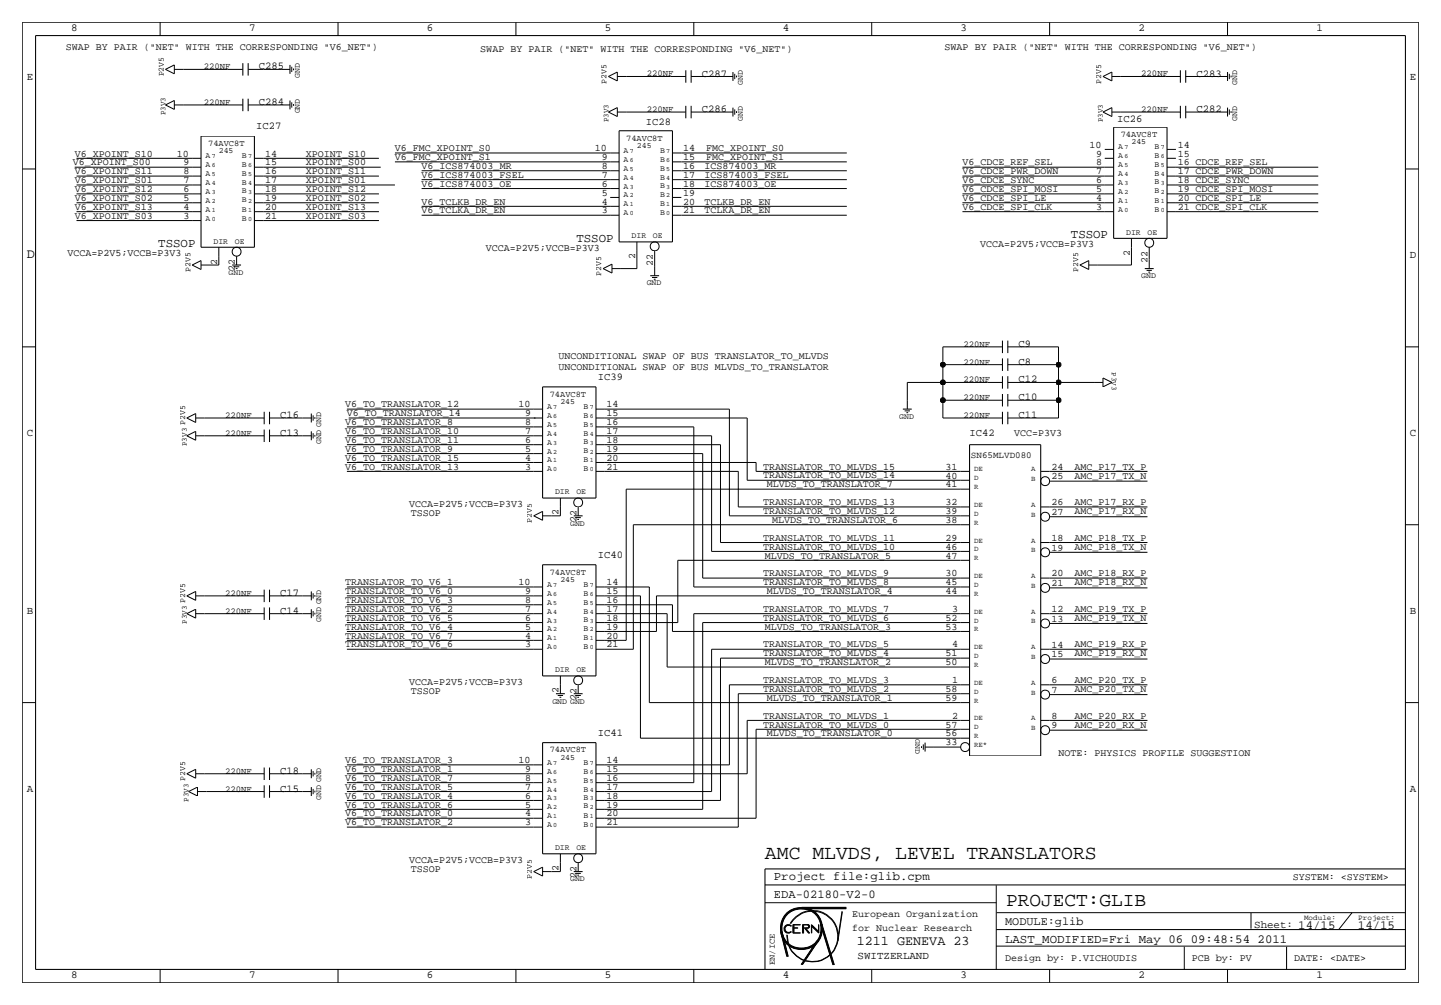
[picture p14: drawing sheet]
<svg xmlns="http://www.w3.org/2000/svg" width="411mm" height="287mm" viewBox="0 0 411 287" stroke-linecap="round" stroke-linejoin="round" font-family="sans-serif">
<defs><g id="words">
<g font-size="5.6">
<text x="218.4" y="245.4">AMC MLVDS, LEVEL TRANSLATORS</text>
<text x="287.3" y="258.8">PROJECT:GLIB</text>
</g>
<g font-size="3.8">
<text x="7.6" y="73.7">D</text>
<text x="244.7" y="270">1211 GENEVA 23</text>
</g>
<g font-size="3.5">
<text x="45.2" y="70.6">TSSOP</text>
<text x="164.6" y="69.1">TSSOP</text>
<text x="305.8" y="68.1">TSSOP</text>
<text x="221" y="251.5">Project file:glib.cpm</text>
<text x="221" y="256.5">EDA-02180-V2-0</text>
<text x="287" y="269.2">LAST_MODIFIED=Fri May 06 09:48:54 2011</text>
<text x="370.7" y="265.2">14/15</text>
<text x="387.8" y="265.2">14/15</text>
</g>
<text font-size="3.4" x="287" y="264.2">MODULE:glib</text>
<g font-size="3.1">
<text x="20.3" y="8.9">8</text>
<text x="71.1" y="8.9">7</text>
<text x="121.9" y="8.9">6</text>
<text x="172.7" y="8.9">5</text>
<text x="223.5" y="8.9">4</text>
<text x="274.3" y="8.9">3</text>
<text x="325.1" y="8.9">2</text>
<text x="375.9" y="8.9">1</text>
<text x="7.6" y="22.9">E</text>
<text x="402.6" y="22.9">E</text>
<text x="402.6" y="73.7">D</text>
<text x="7.6" y="124.5">C</text>
<text x="402.6" y="124.5">C</text>
<text x="7.6" y="175.3">B</text>
<text x="402.6" y="175.3">B</text>
<text x="7.6" y="226.1">A</text>
<text x="402.6" y="226.1">A</text>
<text x="358.1" y="264.9">Sheet:</text>
<text x="244.9" y="273.8">SWITZERLAND</text>
<text x="20.3" y="279.4">8</text>
<text x="71.1" y="279.4">7</text>
<text x="121.9" y="279.4">6</text>
<text x="172.7" y="279.4">5</text>
<text x="223.5" y="279.4">4</text>
<text x="274.3" y="279.4">3</text>
<text x="325.1" y="279.4">2</text>
<text x="375.9" y="279.4">1</text>
</g>
<g font-size="3">
<text x="73.9" y="19.8">C285</text>
<text x="200.4" y="21.8">C287</text>
<text x="341.6" y="21.8">C283</text>
<text x="73.9" y="30">C284</text>
<text x="184.4" y="35.8">IC28</text>
<text x="200.4" y="32">C286</text>
<text x="319" y="34.8">IC26</text>
<text x="341.6" y="32">C282</text>
<text x="73.2" y="36.8">IC27</text>
<text x="290.8" y="99.1">C9</text>
<text x="290.8" y="104.1">C8</text>
<text x="170.7" y="108.5">IC39</text>
<text x="290.8" y="109.2">C12</text>
<text x="80" y="119.4">C16</text>
<text x="290.8" y="119.4">C11</text>
<text x="290.8" y="114.3">C10</text>
<text x="80" y="124.5">C13</text>
<text x="276.9" y="124.5">IC42</text>
<text x="170.7" y="159.3">IC40</text>
<text x="80" y="170.2">C17</text>
<text x="80" y="175.3">C14</text>
<text x="170.7" y="210.1">IC41</text>
<text x="80" y="221">C18</text>
<text x="80" y="226.1">C15</text>
</g>
<g font-size="2.9">
<text x="18.8" y="14.2">SWAP BY PAIR (&quot;NET&quot; WITH THE CORRESPONDING &quot;V6_NET&quot;)</text>
<text x="137.2" y="14.7">SWAP BY PAIR (&quot;NET&quot; WITH THE CORRESPONDING &quot;V6_NET&quot;)</text>
<text x="269.7" y="14.2">SWAP BY PAIR (&quot;NET&quot; WITH THE CORRESPONDING &quot;V6_NET&quot;)</text>
<text x="20.8" y="47.2">V6_XPOINT_S00</text>
<text x="21.3" y="44.7">V6_XPOINT_S10</text>
<text x="50.5" y="44.7">10</text>
<text x="52.4" y="47.2">9</text>
<text x="75.7" y="44.7">14</text>
<text x="75.7" y="47.2">15</text>
<text x="87.4" y="44.7">XPOINT_S10</text>
<text x="87.4" y="47.2">XPOINT_S00</text>
<text x="112.8" y="43.2">V6_FMC_XPOINT_S0</text>
<text x="112.8" y="45.7">V6_FMC_XPOINT_S1</text>
<text x="169.9" y="43.2">10</text>
<text x="171.8" y="45.7">9</text>
<text x="195.1" y="43.2">14</text>
<text x="195.1" y="45.7">15</text>
<text x="201.7" y="45.7">FMC_XPOINT_S1</text>
<text x="201.7" y="43.2">FMC_XPOINT_S0</text>
<text x="274.8" y="47.2">V6_CDCE_REF_SEL</text>
<text x="311.1" y="42.2">10</text>
<text x="313" y="44.7">9</text>
<text x="313" y="47.2">8</text>
<text x="336.3" y="42.2">14</text>
<text x="336.3" y="44.7">15</text>
<text x="336.3" y="47.2">16 CDCE_REF_SEL</text>
<text x="21.3" y="52.3">V6_XPOINT_S01</text>
<text x="21.3" y="49.8">V6_XPOINT_S11</text>
<text x="52.4" y="49.8">8</text>
<text x="52.4" y="52.3">7</text>
<text x="75.7" y="49.8">16</text>
<text x="75.7" y="52.3">17</text>
<text x="87.4" y="52.3">XPOINT_S01</text>
<text x="87.4" y="49.8">XPOINT_S11</text>
<text x="120.4" y="50.8">V6_ICS874003_FSEL</text>
<text x="120.4" y="53.3">V6_ICS874003_OE</text>
<text x="120.4" y="48.3">V6_ICS874003_MR</text>
<text x="171.8" y="48.3">8</text>
<text x="171.8" y="50.8">7</text>
<text x="171.8" y="53.3">6</text>
<text x="195.1" y="48.3">16</text>
<text x="195.1" y="50.8">17</text>
<text x="195.1" y="53.3">18</text>
<text x="201.2" y="53.3">ICS874003_OE</text>
<text x="201.2" y="50.8">ICS874003_FSEL</text>
<text x="201.2" y="48.3">ICS874003_MR</text>
<text x="274.8" y="49.8">V6_CDCE_PWR_DOWN</text>
<text x="274.8" y="52.3">V6_CDCE_SYNC</text>
<text x="313" y="49.8">7</text>
<text x="313" y="52.3">6</text>
<text x="336.3" y="49.8">17 CDCE_PWR_DOWN</text>
<text x="336.3" y="52.3">18 CDCE_SYNC</text>
<text x="21.3" y="59.9">V6_XPOINT_S13</text>
<text x="21.3" y="57.4">V6_XPOINT_S02</text>
<text x="21.3" y="54.9">V6_XPOINT_S12</text>
<text x="52.4" y="54.9">6</text>
<text x="52.4" y="57.4">5</text>
<text x="52.4" y="59.9">4</text>
<text x="75.7" y="54.9">18</text>
<text x="75.7" y="57.4">19</text>
<text x="75.7" y="59.9">20</text>
<text x="87.4" y="59.9">XPOINT_S13</text>
<text x="87.4" y="57.4">XPOINT_S02</text>
<text x="87.4" y="54.9">XPOINT_S12</text>
<text x="120.4" y="58.4">V6_TCLKB_DR_EN</text>
<text x="171.8" y="55.9">5</text>
<text x="171.8" y="58.4">4</text>
<text x="195.1" y="55.9">19</text>
<text x="195.1" y="58.4">20</text>
<text x="201.2" y="58.4">TCLKB_DR_EN</text>
<text x="274.8" y="54.9">V6_CDCE_SPI_MOSI</text>
<text x="274.8" y="57.4">V6_CDCE_SPI_LE</text>
<text x="274.8" y="59.9">V6_CDCE_SPI_CLK</text>
<text x="313" y="54.9">5</text>
<text x="313" y="57.4">4</text>
<text x="313" y="59.9">3</text>
<text x="336.3" y="54.9">19 CDCE_SPI_MOSI</text>
<text x="336.3" y="57.4">20 CDCE_SPI_LE</text>
<text x="336.3" y="59.9">21 CDCE_SPI_CLK</text>
<text x="21.3" y="62.5">V6_XPOINT_S03</text>
<text x="52.4" y="62.5">3</text>
<text x="75.7" y="62.5">21</text>
<text x="87.4" y="62.5">XPOINT_S03</text>
<text x="120.4" y="61">V6_TCLKA_DR_EN</text>
<text x="171.8" y="61">3</text>
<text x="195.1" y="61">21</text>
<text x="201.2" y="61">TCLKA_DR_EN</text>
<text x="138.7" y="71.6">VCCA=P2V5;VCCB=P3V3</text>
<text x="279.9" y="70.6">VCCA=P2V5;VCCB=P3V3</text>
<text x="19.3" y="73.2">VCCA=P2V5;VCCB=P3V3</text>
<text x="62" y="75.6" transform="rotate(-90 62 75.6)">2</text>
<text x="67.1" y="77.5" transform="rotate(-90 67.1 77.5)">22</text>
<text x="181.4" y="74.1" transform="rotate(-90 181.4 74.1)">2</text>
<text x="186.4" y="76" transform="rotate(-90 186.4 76)">22</text>
<text x="322.6" y="73" transform="rotate(-90 322.6 73)">2</text>
<text x="327.7" y="75" transform="rotate(-90 327.7 75)">22</text>
<text x="159.5" y="102.6">UNCONDITIONAL SWAP OF BUS TRANSLATOR_TO_MLVDS</text>
<text x="159.5" y="105.7">UNCONDITIONAL SWAP OF BUS MLVDS_TO_TRANSLATOR</text>
<text x="98.6" y="116.3">V6_TO_TRANSLATOR_12</text>
<text x="99.1" y="118.9">V6_TO_TRANSLATOR_14</text>
<text x="148" y="116.3">10</text>
<text x="150" y="118.9">9</text>
<text x="173.2" y="116.3">14</text>
<text x="173.2" y="118.9">15</text>
<text x="98.6" y="121.4">V6_TO_TRANSLATOR_8</text>
<text x="98.6" y="124">V6_TO_TRANSLATOR_10</text>
<text x="150" y="121.4">8</text>
<text x="150" y="124">7</text>
<text x="173.2" y="121.4">16</text>
<text x="173.2" y="124">17</text>
<text x="289.6" y="124.5">VCC=P3V3</text>
<text x="98.6" y="126.5">V6_TO_TRANSLATOR_11</text>
<text x="98.6" y="129">V6_TO_TRANSLATOR_9</text>
<text x="98.6" y="131.6">V6_TO_TRANSLATOR_15</text>
<text x="150" y="126.5">6</text>
<text x="150" y="129">5</text>
<text x="150" y="131.6">4</text>
<text x="173.2" y="126.5">18</text>
<text x="173.2" y="129">19</text>
<text x="173.2" y="131.6">20</text>
<text x="98.6" y="134.1">V6_TO_TRANSLATOR_13</text>
<text x="150" y="134.1">3</text>
<text x="173.2" y="134.1">21</text>
<text x="217.9" y="136.7">TRANSLATOR_TO_MLVDS_14</text>
<text x="217.9" y="134.1">TRANSLATOR_TO_MLVDS_15</text>
<text x="270" y="134.1">31</text>
<text x="270" y="136.7">40</text>
<text x="300.2" y="136.9">25</text>
<text x="300.2" y="134.1">24</text>
<text x="306.8" y="134.1">AMC_P17_TX_P</text>
<text x="306.8" y="136.7">AMC_P17_TX_N</text>
<text x="218.9" y="139.2">MLVDS_TO_TRANSLATOR_7</text>
<text x="270" y="139.2">41</text>
<text x="116.8" y="144.8">VCCA=P2V5;VCCB=P3V3</text>
<text x="117.3" y="147.3">TSSOP</text>
<text x="159.5" y="147.2" transform="rotate(-90 159.5 147.2)">2</text>
<text x="164.6" y="149.1" transform="rotate(-90 164.6 149.1)">22</text>
<text x="217.9" y="146.8">TRANSLATOR_TO_MLVDS_12</text>
<text x="217.9" y="144.3">TRANSLATOR_TO_MLVDS_13</text>
<text x="220.5" y="149.4">MLVDS_TO_TRANSLATOR_6</text>
<text x="270" y="149.4">38</text>
<text x="270" y="144.3">32</text>
<text x="270" y="146.8">39</text>
<text x="300.2" y="147.1">27</text>
<text x="300.2" y="144.3">26</text>
<text x="306.8" y="144.3">AMC_P17_RX_P</text>
<text x="306.8" y="146.8">AMC_P17_RX_N</text>
<text x="217.9" y="154.4">TRANSLATOR_TO_MLVDS_11</text>
<text x="270" y="154.4">29</text>
<text x="300.2" y="154.4">18</text>
<text x="306.8" y="154.4">AMC_P18_TX_P</text>
<text x="217.9" y="157">TRANSLATOR_TO_MLVDS_10</text>
<text x="218.4" y="159.5">MLVDS_TO_TRANSLATOR_5</text>
<text x="270" y="159.5">47</text>
<text x="270" y="157">46</text>
<text x="300.2" y="157.2">19</text>
<text x="306.8" y="157">AMC_P18_TX_N</text>
<text x="98.6" y="167.1">TRANSLATOR_TO_V6_1</text>
<text x="148" y="167.1">10</text>
<text x="173.2" y="167.1">14</text>
<text x="217.9" y="167.1">TRANSLATOR_TO_MLVDS_8</text>
<text x="217.9" y="164.6">TRANSLATOR_TO_MLVDS_9</text>
<text x="270" y="164.6">30</text>
<text x="270" y="167.1">45</text>
<text x="300.2" y="167.4">21</text>
<text x="300.2" y="164.6">20</text>
<text x="306.8" y="164.6">AMC_P18_RX_P</text>
<text x="306.8" y="167.1">AMC_P18_RX_N</text>
<text x="98.6" y="169.7">TRANSLATOR_TO_V6_0</text>
<text x="98.6" y="172.2">TRANSLATOR_TO_V6_3</text>
<text x="150" y="169.7">9</text>
<text x="150" y="172.2">8</text>
<text x="173.2" y="169.7">15</text>
<text x="173.2" y="172.2">16</text>
<text x="218.9" y="169.7">MLVDS_TO_TRANSLATOR_4</text>
<text x="270" y="169.7">44</text>
<text x="98.6" y="179.8">TRANSLATOR_TO_V6_4</text>
<text x="98.6" y="174.8">TRANSLATOR_TO_V6_2</text>
<text x="98.6" y="177.3">TRANSLATOR_TO_V6_5</text>
<text x="150" y="174.8">7</text>
<text x="150" y="177.3">6</text>
<text x="150" y="179.8">5</text>
<text x="173.2" y="174.8">17</text>
<text x="173.2" y="177.3">18</text>
<text x="173.2" y="179.8">19</text>
<text x="217.9" y="177.3">TRANSLATOR_TO_MLVDS_6</text>
<text x="217.9" y="174.8">TRANSLATOR_TO_MLVDS_7</text>
<text x="218.4" y="179.8">MLVDS_TO_TRANSLATOR_3</text>
<text x="270" y="179.8">53</text>
<text x="270" y="177.3">52</text>
<text x="271.9" y="174.8">3</text>
<text x="300.2" y="177.6">13</text>
<text x="300.2" y="174.8">12</text>
<text x="306.8" y="174.8">AMC_P19_TX_P</text>
<text x="306.8" y="177.3">AMC_P19_TX_N</text>
<text x="98.6" y="182.4">TRANSLATOR_TO_V6_7</text>
<text x="98.6" y="184.9">TRANSLATOR_TO_V6_6</text>
<text x="150" y="182.4">4</text>
<text x="150" y="184.9">3</text>
<text x="173.2" y="182.4">20</text>
<text x="173.2" y="184.9">21</text>
<text x="217.9" y="184.9">TRANSLATOR_TO_MLVDS_5</text>
<text x="271.9" y="184.9">4</text>
<text x="300.2" y="184.9">14</text>
<text x="306.8" y="184.9">AMC_P19_RX_P</text>
<text x="217.9" y="187.5">TRANSLATOR_TO_MLVDS_4</text>
<text x="218.4" y="190">MLVDS_TO_TRANSLATOR_2</text>
<text x="270" y="190">50</text>
<text x="270" y="187.5">51</text>
<text x="300.2" y="187.7">15</text>
<text x="306.8" y="187.5">AMC_P19_RX_N</text>
<text x="116.8" y="195.6">VCCA=P2V5;VCCB=P3V3</text>
<text x="217.9" y="197.6">TRANSLATOR_TO_MLVDS_2</text>
<text x="217.9" y="195.1">TRANSLATOR_TO_MLVDS_3</text>
<text x="270" y="197.6">58</text>
<text x="271.9" y="195.1">1</text>
<text x="300.2" y="197.9">7</text>
<text x="300.2" y="195.1">6</text>
<text x="306.8" y="195.1">AMC_P20_TX_P</text>
<text x="306.8" y="197.6">AMC_P20_TX_N</text>
<text x="117.3" y="198.1">TSSOP</text>
<text x="159.5" y="198" transform="rotate(-90 159.5 198)">2</text>
<text x="164.6" y="199.9" transform="rotate(-90 164.6 199.9)">22</text>
<text x="218.9" y="200.2">MLVDS_TO_TRANSLATOR_1</text>
<text x="270" y="200.2">59</text>
<text x="217.9" y="207.8">TRANSLATOR_TO_MLVDS_0</text>
<text x="217.9" y="205.2">TRANSLATOR_TO_MLVDS_1</text>
<text x="270" y="207.8">57</text>
<text x="271.9" y="205.2">2</text>
<text x="300.2" y="208">9</text>
<text x="300.2" y="205.2">8</text>
<text x="306.8" y="205.2">AMC_P20_RX_P</text>
<text x="306.8" y="207.8">AMC_P20_RX_N</text>
<text x="218.9" y="210.3">MLVDS_TO_TRANSLATOR_0</text>
<text x="270" y="212.9">33</text>
<text x="270" y="210.3">56</text>
<text x="302.3" y="215.9">NOTE: PHYSICS PROFILE SUGGESTION</text>
<text x="98.6" y="217.9">V6_TO_TRANSLATOR_3</text>
<text x="98.6" y="220.5">V6_TO_TRANSLATOR_1</text>
<text x="148" y="217.9">10</text>
<text x="150" y="220.5">9</text>
<text x="173.2" y="217.9">14</text>
<text x="173.2" y="220.5">15</text>
<text x="98.6" y="223">V6_TO_TRANSLATOR_7</text>
<text x="98.6" y="225.6">V6_TO_TRANSLATOR_5</text>
<text x="150" y="223">8</text>
<text x="150" y="225.6">7</text>
<text x="173.2" y="223">16</text>
<text x="173.2" y="225.6">17</text>
<text x="98.6" y="233.2">V6_TO_TRANSLATOR_0</text>
<text x="98.6" y="228.1">V6_TO_TRANSLATOR_4</text>
<text x="98.6" y="230.6">V6_TO_TRANSLATOR_6</text>
<text x="150" y="228.1">6</text>
<text x="150" y="230.6">5</text>
<text x="150" y="233.2">4</text>
<text x="173.2" y="228.1">18</text>
<text x="173.2" y="230.6">19</text>
<text x="173.2" y="233.2">20</text>
<text x="98.6" y="235.7">V6_TO_TRANSLATOR_2</text>
<text x="150" y="235.7">3</text>
<text x="173.2" y="235.7">21</text>
<text x="116.8" y="246.4">VCCA=P2V5;VCCB=P3V3</text>
<text x="117.3" y="248.9">TSSOP</text>
<text x="159.5" y="248.8" transform="rotate(-90 159.5 248.8)">2</text>
<text x="164.6" y="250.7" transform="rotate(-90 164.6 250.7)">22</text>
<text x="369.2" y="251.5">SYSTEM: &lt;SYSTEM&gt;</text>
<text x="243.3" y="261.9">European Organization</text>
<text x="243.3" y="265.9">for Nuclear Research</text>
<text x="287" y="274.3">Design by: P.VICHOUDIS</text>
<text x="340.4" y="274.3">PCB by: PV</text>
<text x="369.6" y="274.3">DATE: &lt;DATE&gt;</text>
</g>
<g font-size="2.6">
<text x="58.2" y="19.8">220NF</text>
<text x="184.7" y="21.8">220NF</text>
<text x="325.9" y="21.8">220NF</text>
<text x="58.2" y="30">220NF</text>
<text x="184.7" y="32">220NF</text>
<text x="325.9" y="32">220NF</text>
<text x="275.1" y="99.1">220NF</text>
<text x="275.1" y="104.1">220NF</text>
<text x="275.1" y="109.2">220NF</text>
<text x="64.3" y="119.4">220NF</text>
<text x="275.1" y="114.3">220NF</text>
<text x="275.1" y="119.4">220NF</text>
<text x="64.3" y="124.5">220NF</text>
<text x="277.3" y="130.8">SN65MLVD080</text>
<text x="64.3" y="170.2">220NF</text>
<text x="64.3" y="175.3">220NF</text>
<text x="64.3" y="221">220NF</text>
<text x="64.3" y="226.1">220NF</text>
</g>
<g font-size="2.5">
<text x="59.4" y="41.7">74AVC8T</text>
<text x="178.8" y="40.1">74AVC8T</text>
<text x="320" y="39.1">74AVC8T</text>
<text x="157" y="113.3">74AVC8T</text>
<text x="157" y="164.1">74AVC8T</text>
<text x="157" y="214.9">74AVC8T</text>
<text x="221.2" y="275.6" transform="rotate(-90 221.2 275.6)">EN/ICE</text>
</g>
<g font-size="2.3">
<text x="46.7" y="21.8" transform="rotate(-90 46.7 21.8)">P2V5</text>
<text x="85.6" y="22.3" transform="rotate(-90 85.6 22.3)">GND</text>
<text x="173.2" y="23.9" transform="rotate(-90 173.2 23.9)">P2V5</text>
<text x="314.5" y="23.9" transform="rotate(-90 314.5 23.9)">P2V5</text>
<text x="212.1" y="24.3" transform="rotate(-90 212.1 24.3)">GND</text>
<text x="353.3" y="24.3" transform="rotate(-90 353.3 24.3)">GND</text>
<text x="85.6" y="32.4" transform="rotate(-90 85.6 32.4)">GND</text>
<text x="212.1" y="34.4" transform="rotate(-90 212.1 34.4)">GND</text>
<text x="353.3" y="34.4" transform="rotate(-90 353.3 34.4)">GND</text>
<text x="323.1" y="41.1">245</text>
<text x="58.7" y="45.2">A</text>
<text x="58.7" y="47.7">A</text>
<text x="62.5" y="43.7">245</text>
<text x="69.1" y="45.2">B</text>
<text x="69.1" y="47.8">B</text>
<text x="178.1" y="43.7">A</text>
<text x="178.1" y="46.2">A</text>
<text x="181.9" y="42.2">245</text>
<text x="188.5" y="43.7">B</text>
<text x="188.5" y="46.2">B</text>
<text x="319.3" y="42.7">A</text>
<text x="319.3" y="47.7">A</text>
<text x="319.3" y="45.2">A</text>
<text x="329.7" y="42.7">B</text>
<text x="329.7" y="47.7">B</text>
<text x="329.7" y="45.2">B</text>
<text x="58.7" y="52.8">A</text>
<text x="58.7" y="50.3">A</text>
<text x="69.1" y="52.8">B</text>
<text x="69.1" y="50.3">B</text>
<text x="178.1" y="53.8">A</text>
<text x="178.1" y="51.3">A</text>
<text x="178.1" y="48.8">A</text>
<text x="188.5" y="53.6">B</text>
<text x="188.5" y="51.3">B</text>
<text x="188.5" y="48.8">B</text>
<text x="319.3" y="52.8">A</text>
<text x="319.3" y="50.3">A</text>
<text x="329.7" y="52.6">B</text>
<text x="329.7" y="50.3">B</text>
<text x="58.7" y="57.9">A</text>
<text x="58.7" y="55.4">A</text>
<text x="69.1" y="57.7">B</text>
<text x="69.1" y="55.1">B</text>
<text x="178.1" y="58.9">A</text>
<text x="178.1" y="56.4">A</text>
<text x="188.5" y="58.9">B</text>
<text x="188.5" y="56.1">B</text>
<text x="319.3" y="57.9">A</text>
<text x="319.3" y="55.4">A</text>
<text x="329.7" y="57.9">B</text>
<text x="329.7" y="55.1">B</text>
<text x="58.7" y="63">A</text>
<text x="58.7" y="60.4">A</text>
<text x="69.1" y="63">B</text>
<text x="69.1" y="60.5">B</text>
<text x="178.1" y="61.5">A</text>
<text x="188.5" y="61.5">B</text>
<text x="319.3" y="60.4">A</text>
<text x="329.7" y="60.5">B</text>
<text x="61" y="69.6">DIR</text>
<text x="67.1" y="69.6">OE</text>
<text x="180.3" y="68.1">DIR</text>
<text x="186.4" y="68.1">OE</text>
<text x="321.6" y="67.1">DIR</text>
<text x="327.7" y="67.1">OE</text>
<text x="54.4" y="77.7" transform="rotate(-90 54.4 77.7)">P2V5</text>
<text x="307.8" y="77.7" transform="rotate(-90 307.8 77.7)">P2V5</text>
<text x="65.3" y="78.5">GND</text>
<text x="171.7" y="78.7" transform="rotate(-90 171.7 78.7)">P2V5</text>
<text x="184.7" y="81.5">GND</text>
<text x="325.9" y="79.5">GND</text>
<text x="156.2" y="116.8">A</text>
<text x="156.2" y="119.4">A</text>
<text x="160" y="115.3">245</text>
<text x="166.6" y="116.8">B</text>
<text x="166.6" y="119.4">B</text>
<text x="256.8" y="119.6">GND</text>
<text x="156.2" y="124.5">A</text>
<text x="156.2" y="121.9">A</text>
<text x="166.6" y="124.5">B</text>
<text x="166.6" y="121.9">B</text>
<text x="91.7" y="126.9" transform="rotate(-90 91.7 126.9)">GND GND</text>
<text x="156.2" y="129.5">A</text>
<text x="156.2" y="127">A</text>
<text x="166.6" y="129.3">B</text>
<text x="166.6" y="126.7">B</text>
<text x="156.2" y="134.6">A</text>
<text x="156.2" y="132.1">A</text>
<text x="166.6" y="134.6">B</text>
<text x="166.6" y="132.1">B</text>
<text x="158.5" y="141.2">DIR</text>
<text x="164.6" y="141.2">OE</text>
<text x="151.9" y="149.4" transform="rotate(-90 151.9 149.4)">P2V5</text>
<text x="162.8" y="150.1">GND</text>
<text x="156.2" y="167.6">A</text>
<text x="160" y="166.1">245</text>
<text x="166.6" y="167.6">B</text>
<text x="156.2" y="172.7">A</text>
<text x="156.2" y="170.2">A</text>
<text x="166.6" y="172.7">B</text>
<text x="166.6" y="170.2">B</text>
<text x="91.7" y="177.7" transform="rotate(-90 91.7 177.7)">GND GND</text>
<text x="156.2" y="177.8">A</text>
<text x="156.2" y="175.3">A</text>
<text x="166.6" y="177.5">B</text>
<text x="166.6" y="175.3">B</text>
<text x="156.2" y="185.4">A</text>
<text x="156.2" y="182.9">A</text>
<text x="156.2" y="180.3">A</text>
<text x="166.6" y="185.4">B</text>
<text x="166.6" y="182.9">B</text>
<text x="166.6" y="180.1">B</text>
<text x="158.5" y="192">DIR</text>
<text x="164.6" y="192">OE</text>
<text x="157.7" y="200.9">GND GND</text>
<text x="261.4" y="211.1" transform="rotate(90 261.4 211.1)">GND</text>
<text x="156.2" y="218.4">A</text>
<text x="156.2" y="221">A</text>
<text x="160" y="216.9">245</text>
<text x="166.6" y="218.4">B</text>
<text x="166.6" y="221">B</text>
<text x="52.8" y="223" transform="rotate(-90 52.8 223)">P2V5</text>
<text x="156.2" y="226.1">A</text>
<text x="156.2" y="223.5">A</text>
<text x="166.6" y="226.1">B</text>
<text x="166.6" y="223.5">B</text>
<text x="91.7" y="228.5" transform="rotate(-90 91.7 228.5)">GND GND</text>
<text x="156.2" y="233.7">A</text>
<text x="156.2" y="231.1">A</text>
<text x="156.2" y="228.6">A</text>
<text x="166.6" y="233.7">B</text>
<text x="166.6" y="230.9">B</text>
<text x="166.6" y="228.3">B</text>
<text x="156.2" y="236.2">A</text>
<text x="166.6" y="236.2">B</text>
<text x="158.5" y="242.8">DIR</text>
<text x="164.6" y="242.8">OE</text>
<text x="151.9" y="251" transform="rotate(-90 151.9 251)">P2V5</text>
<text x="162.8" y="251.7">GND</text>
</g>
<g font-size="2.2">
<text x="47.2" y="32.9" transform="rotate(-90 47.2 32.9)">P3V3</text>
<text x="173.7" y="35" transform="rotate(-90 173.7 35)">P3V3</text>
<text x="315" y="35" transform="rotate(-90 315 35)">P3V3</text>
<text x="317.5" y="106.3" transform="rotate(90 317.5 106.3)">P3V3</text>
<text x="53.3" y="127.4" transform="rotate(-90 53.3 127.4)">P3V3 P2V5</text>
<text x="53.3" y="178.2" transform="rotate(-90 53.3 178.2)">P3V3 P2V5</text>
<text x="53.8" y="229" transform="rotate(-90 53.8 229)">P3V3</text>
<text x="372.4" y="262.6">Module:</text>
<text x="387.9" y="262.6">Project:</text>
</g>
<g font-size="2.1">
<text x="278.1" y="137.2">D</text>
<text x="278.1" y="134.6">DE</text>
<text x="294.5" y="137.4">B</text>
<text x="294.5" y="134.6">A</text>
<text x="278.1" y="139.7">R</text>
<text x="278.1" y="144.8">DE</text>
<text x="278.1" y="149.9">R</text>
<text x="278.1" y="147.3">D</text>
<text x="294.5" y="147.6">B</text>
<text x="294.5" y="144.8">A</text>
<text x="278.1" y="154.9">DE</text>
<text x="294.5" y="154.9">A</text>
<text x="278.1" y="157.5">D</text>
<text x="278.1" y="160">R</text>
<text x="294.5" y="157.7">B</text>
<text x="278.1" y="165.1">DE</text>
<text x="278.1" y="167.6">D</text>
<text x="294.5" y="167.9">B</text>
<text x="294.5" y="165.1">A</text>
<text x="278.1" y="170.2">R</text>
<text x="278.1" y="175.3">DE</text>
<text x="278.1" y="177.8">D</text>
<text x="294.5" y="178.1">B</text>
<text x="294.5" y="175.3">A</text>
<text x="278.1" y="180.3">R</text>
<text x="278.1" y="185.4">DE</text>
<text x="294.5" y="185.4">A</text>
<text x="278.1" y="188">D</text>
<text x="278.1" y="190.5">R</text>
<text x="294.5" y="188.2">B</text>
<text x="278.1" y="195.6">DE</text>
<text x="294.5" y="195.6">A</text>
<text x="278.1" y="200.7">R</text>
<text x="278.1" y="198.1">D</text>
<text x="294.5" y="198.4">B</text>
<text x="278.1" y="208.3">D</text>
<text x="278.1" y="205.7">DE</text>
<text x="294.5" y="208.5">B</text>
<text x="294.5" y="205.7">A</text>
<text x="278.1" y="210.8">R</text>
<text x="278.1" y="213.4">RE*</text>
</g>
<g font-size="1.9">
<text x="60.5" y="47.8">6</text>
<text x="60.5" y="45.2">7</text>
<text x="70.9" y="47.8">6</text>
<text x="70.9" y="45.2">7</text>
<text x="179.8" y="46.2">6</text>
<text x="179.8" y="43.7">7</text>
<text x="190.2" y="46.2">6</text>
<text x="190.2" y="43.7">7</text>
<text x="321.1" y="45.2">6</text>
<text x="321.1" y="47.8">5</text>
<text x="321.1" y="42.7">7</text>
<text x="331.5" y="45.2">6</text>
<text x="331.5" y="47.7">5</text>
<text x="331.5" y="42.7">7</text>
<text x="60.5" y="50.3">5</text>
<text x="60.5" y="52.8">4</text>
<text x="70.9" y="50.3">5</text>
<text x="70.9" y="52.8">4</text>
<text x="179.8" y="48.8">5</text>
<text x="179.8" y="51.3">4</text>
<text x="179.8" y="53.8">3</text>
<text x="190.2" y="48.8">5</text>
<text x="190.2" y="51.3">4</text>
<text x="190.2" y="53.8">3</text>
<text x="321.1" y="50.3">4</text>
<text x="321.1" y="52.8">3</text>
<text x="331.5" y="50.3">4</text>
<text x="331.5" y="52.8">3</text>
<text x="60.5" y="55.4">3</text>
<text x="60.5" y="57.9">2</text>
<text x="70.9" y="55.4">3</text>
<text x="70.9" y="57.9">2</text>
<text x="179.8" y="56.4">2</text>
<text x="179.8" y="58.9">1</text>
<text x="190.2" y="56.4">2</text>
<text x="190.2" y="58.9">1</text>
<text x="321.1" y="55.4">2</text>
<text x="321.1" y="57.9">1</text>
<text x="331.5" y="55.4">2</text>
<text x="331.5" y="57.9">1</text>
<text x="60.5" y="60.4">1</text>
<text x="60.5" y="63">0</text>
<text x="70.9" y="60.4">1</text>
<text x="70.9" y="63">0</text>
<text x="179.8" y="61.5">0</text>
<text x="190.2" y="61.5">0</text>
<text x="321.1" y="60.4">0</text>
<text x="331.5" y="60.4">0</text>
<text x="158" y="119.4">6</text>
<text x="158" y="116.8">7</text>
<text x="168.4" y="119.4">6</text>
<text x="168.4" y="116.8">7</text>
<text x="158" y="121.9">5</text>
<text x="158" y="124.5">4</text>
<text x="168.4" y="121.9">5</text>
<text x="168.4" y="124.5">4</text>
<text x="158" y="127">3</text>
<text x="158" y="129.5">2</text>
<text x="168.4" y="127">3</text>
<text x="168.4" y="129.5">2</text>
<text x="158" y="132.1">1</text>
<text x="158" y="134.6">0</text>
<text x="168.4" y="132.1">1</text>
<text x="168.4" y="134.6">0</text>
<text x="158" y="167.6">7</text>
<text x="168.4" y="167.6">7</text>
<text x="158" y="170.2">6</text>
<text x="158" y="172.7">5</text>
<text x="168.4" y="170.2">6</text>
<text x="168.4" y="172.7">5</text>
<text x="158" y="175.3">4</text>
<text x="158" y="177.8">3</text>
<text x="168.4" y="175.3">4</text>
<text x="168.4" y="177.8">3</text>
<text x="158" y="180.3">2</text>
<text x="158" y="182.9">1</text>
<text x="158" y="185.4">0</text>
<text x="168.4" y="180.3">2</text>
<text x="168.4" y="182.9">1</text>
<text x="168.4" y="185.4">0</text>
<text x="158" y="221">6</text>
<text x="158" y="218.4">7</text>
<text x="168.4" y="221">6</text>
<text x="168.4" y="218.4">7</text>
<text x="158" y="223.5">5</text>
<text x="158" y="226.1">4</text>
<text x="168.4" y="223.5">5</text>
<text x="168.4" y="226.1">4</text>
<text x="158" y="228.6">3</text>
<text x="158" y="231.1">2</text>
<text x="158" y="233.7">1</text>
<text x="168.4" y="228.6">3</text>
<text x="168.4" y="231.1">2</text>
<text x="168.4" y="233.7">1</text>
<text x="158" y="236.2">0</text>
<text x="168.4" y="236.2">0</text>
</g>
</g></defs>
<g fill="none" stroke="#000" stroke-width=".29">
<path d="M6.3 6.3v274.4zM6.4 6.3h398.7zM45.7 6.3v3.9zM47.2 19.8l2.6 1.3zM47.2 19.8l2.6-1.3zM49.8 19.8h2.5zM49.8 18.5v2.6zM52.3 19.8h12.7zM65 19.8h4.3zM70.9 19.8h4.3zM75.2 19.8h5.1zM80.3 19.8h2.5z"/>
<path d="M83.3 19v1.6zM83.8 19.6v.5zM96.5 6.3v3.9zM147.3 6.3v3.9zM198.1 6.3v3.9zM248.9 6.3v3.9zM299.7 6.3v3.9zM350.5 6.3v3.9zM405.1 6.3v274.4zM47.2 30l2.6-1.3zM47.2 30l2.6 1.2zM49.8 30h2.5z"/>
<path d="M49.8 28.7v2.5zM52.3 30h12.7zM65 30h4.3zM70.9 30h4.3zM75.2 30h5.1zM80.3 30h2.5zM83.3 29.2v1.5zM83.8 29.7v.5zM173.7 32l2.6-1.3zM173.7 32l2.6 1.3zM173.7 21.8l2.6 1.3zM173.7 21.8l2.6-1.2z"/>
<path d="M176.3 32h2.5zM176.3 30.7v2.6zM176.3 21.8h2.5zM176.3 20.6v2.5zM178.8 32h12.7zM178.8 21.8h12.7zM191.5 32h4.3zM191.5 21.8h4.3zM197.4 32h4.3zM197.4 21.8h4.3zM201.7 32h5.1zM201.7 21.8h5.1z"/>
<path d="M206.8 32h2.5zM206.8 21.8h2.5zM209.8 31.2v1.6zM209.8 21.1v1.5zM210.3 31.7v.6zM210.3 21.6v.5zM315 21.8l2.5 1.3zM315 21.8l2.5-1.2zM315 32l2.5-1.3zM315 32l2.5 1.3zM317.5 21.8h2.5zM317.5 20.6v2.5z"/>
<path d="M317.5 32h2.5zM317.5 30.7v2.6zM320 21.8h12.7zM320 32h12.7zM332.7 21.8h4.4zM332.7 32h4.4zM338.6 21.8h4.3zM338.6 32h4.3zM342.9 21.8h5.1zM342.9 32h5.1zM348 21.8h2.5zM348 32h2.5z"/>
<path d="M351 21.1v1.5zM351 31.2v1.6zM351.5 21.6v.5zM351.5 31.7v.6zM6.3 48.3h3.9zM21.3 47.8h33.6zM21.8 52.8h33.1zM21.8 50.3h33.1zM21.8 57.9h33.1zM21.8 55.4h33.1zM21.8 45.2h33.1zM54.9 45.2h2.5z"/>
<path d="M54.9 47.8h2.5zM54.9 50.3h2.5zM54.9 52.8h2.5zM54.9 55.4h2.5zM54.9 57.9h2.5zM72.6 45.2h2.6zM72.6 47.8h2.6zM72.6 57.9h2.6zM72.6 55.4h2.6zM72.6 52.8h2.6zM72.6 50.3h2.6zM75.2 50.3h33z"/>
<path d="M75.2 52.8h37.6zM75.2 55.4h33zM75.2 57.9h33zM75.2 47.8h33.5zM75.2 45.2h33zM112.8 46.2h61.4zM112.8 43.7h61.4zM120.4 51.3h53.8zM120.4 53.8h53.8zM120.4 58.9h53.8zM120.4 48.8h53.8zM174.2 43.7h2.6z"/>
<path d="M174.2 46.2h2.6zM174.2 48.8h2.6zM174.2 51.3h2.6zM174.2 53.8h2.6zM174.2 56.4h2.6zM174.2 58.9h2.6zM192 43.7h2.6zM192 46.2h2.6zM192 56.4h2.6zM192 58.9h2.6zM192 53.8h2.6zM192 51.3h2.6z"/>
<path d="M192 48.8h2.6zM194.6 48.8h47.2zM194.6 58.9h47.2zM194.6 53.8h47.2zM194.6 51.3h47.2zM194.6 46.2h47.2zM194.6 43.7h47.2zM274.8 57.9h40.7zM274.8 55.4h40.7zM274.8 50.3h40.7zM274.8 52.8h40.7zM274.8 47.8h40.7z"/>
<path d="M315.5 42.7h2.5zM315.5 45.2h2.5zM315.5 47.8h2.5zM315.5 50.3h2.5zM315.5 52.8h2.5zM315.5 55.4h2.5zM315.5 57.9h2.5zM333.2 42.7h2.6zM333.2 45.2h2.6zM333.2 55.4h2.6zM333.2 57.9h2.6zM333.2 52.8h2.6z"/>
<path d="M333.2 50.3h2.6zM333.2 47.8h2.6zM335.8 57.9h40.6zM335.8 55.4h40.6zM335.8 52.8h40.6zM335.8 50.3h40.6zM335.8 47.8h40.6zM401.3 48.3h3.8zM21.8 63h33.1zM21.8 60.5h33.1zM54.9 75.7l2.5 1.3zM54.9 75.7l2.5-1.3z"/>
<path d="M54.9 60.5h2.5zM54.9 63h2.5zM57.4 75.7h2.5zM57.4 74.4v2.6zM59.9 75.7h2.6zM62.5 70.6v2.6zM62.5 73.2v2.5zM66.8 76.2h1.5zM67.3 76.7h.5zM67.6 73.2v2.5zM72.6 60.5h2.6zM72.6 63h2.6z"/>
<path d="M75.2 63h33zM75.2 60.5h33zM120.4 61.5h53.8zM172.2 76.7l2.6 1.3zM172.2 76.7l2.6-1.3zM174.2 61.5h2.6zM174.8 76.7h2.5zM174.8 75.4v2.6zM177.3 76.7h4.6zM181.9 69.1v2.5zM181.9 71.6v5.1zM186.2 79.2h1.5z"/>
<path d="M186.7 79.8h.5zM186.9 71.6v4.6zM186.9 76.2v2.5zM192 61.5h2.6zM194.6 61.5h47.2zM274.8 60.5h40.7zM308.4 75.7l2.5 1.3zM308.4 75.7l2.5-1.3zM310.9 75.7h2.5zM310.9 74.4v2.6zM313.4 75.7h9.7zM315.5 60.5h2.5z"/>
<path d="M323.1 68.1v2.5zM323.1 70.6v5.1zM327.4 77.2h1.5zM327.9 77.7h.5zM328.2 70.6v3.6zM328.2 74.2v2.5zM333.2 60.5h2.6zM335.8 60.5h40.6zM6.3 99.1h3.9zM269.2 99.1h12.7zM269.2 99.1v5zM281.9 99.1h4.4z"/>
<path d="M287.8 99.1h4.3zM292.1 99.1h10.2zM302.3 99.1v5zM401.3 99.1h3.8zM53.3 119.4l2.6 1.2zM53.3 119.4l2.6-1.3zM55.9 119.4h2.5zM55.9 118.1v2.5zM58.4 119.4h12.7zM71.1 119.4h4.3zM77 119.4h4.3zM81.3 119.4h5.1z"/>
<path d="M86.4 119.4h2.5zM89.4 118.6v1.5zM89.9 119.1v.5zM99.1 116.8h53.3zM99.6 119.4h52.8zM152.4 116.8h2.5zM152.4 119.4h2.5zM152.4 119.4h.5zM170.2 116.8h2.5zM170.2 119.4h2.5zM172.7 119.4h40.7zM172.7 116.8h35.6z"/>
<path d="M208.3 116.8v30.5zM213.4 119.4v17.8zM258.3 117.3h1.5zM258.8 117.9h.5zM259.1 114.3v2.5zM259.1 109.2h10.1zM259.1 109.2v5.1zM269.2 114.3v5.1zM269.2 104.1v5.1zM269.2 114.3h12.7zM269.2 109.2v5.1zM269.2 119.4h12.7z"/>
<path d="M269.2 104.1h12.7zM269.2 109.2h12.7zM281.9 119.4h4.4zM281.9 114.3h4.4zM281.9 109.2h4.4zM281.9 104.1h4.4zM287.8 119.4h4.3zM287.8 114.3h4.3zM287.8 109.2h4.3zM287.8 104.1h4.3zM292.1 114.3h10.2zM292.1 119.4h10.2z"/>
<path d="M292.1 104.1h10.2zM292.1 109.2h10.2zM302.3 114.3v5.1zM302.3 104.1v5.1zM302.3 109.2v5.1zM302.3 109.2h10.1zM312.4 109.2h2.6zM315 110.5l2.5-1.3zM315 107.9l2.5 1.3zM315 107.9v2.6zM53.3 124.5l2.6-1.3zM53.3 124.5l2.6 1.2z"/>
<path d="M55.9 124.5h2.5zM55.9 123.2v2.5zM58.4 124.5h12.7zM71.1 124.5h4.3zM77 124.5h4.3zM81.3 124.5h5.1zM86.4 124.5h2.5zM89.4 123.7v1.5zM89.9 124.2v.5zM99.1 121.9h53.3zM99.1 124.5h53.3zM99.1 127h53.3z"/>
<path d="M99.1 132.1h53.3zM99.1 134.6h53.3zM99.1 129.5h53.3zM152.4 121.9h2.5zM152.4 124.5h2.5zM152.4 127h2.5zM152.4 129.5h2.5zM152.4 132.1h2.5zM152.4 134.6h2.5zM170.2 129.5h2.5zM170.2 132.1h2.5zM170.2 134.6h2.5z"/>
<path d="M170.2 127h2.5zM170.2 124.5h2.5zM170.2 121.9h2.5zM172.7 121.9h25.4zM172.7 129.5h28zM172.7 124.5h30.5zM172.7 134.6h38.1zM172.7 132.1h43.2zM172.7 127h33zM178.8 139.7h95.5zM178.8 139.7v43.2zM198.1 121.9v45.7z"/>
<path d="M200.7 129.5v35.6zM203.2 124.5v33zM205.7 127v27.9zM210.8 134.6v10.2zM213.4 137.2h60.9zM215.9 134.6h58.4zM215.9 132.1v2.5zM274.3 139.7h2.6zM274.3 137.2h2.6zM274.3 134.6h2.6zM297.2 134.6h2.5zM299.7 137.4h28z"/>
<path d="M299.7 134.6h28zM152.4 147.3l2.5 1.3zM152.4 147.3l2.5-1.3zM154.9 147.3h2.6zM154.9 146v2.6zM157.5 147.3h2.5zM160 142.2v2.6zM160 144.8v2.5zM164.3 147.8h1.6zM164.8 148.3h.6zM165.1 144.8v2.5zM180.8 149.9h93.5z"/>
<path d="M180.8 149.9v35.5zM203.2 157.5h71.1zM205.7 154.9h68.6zM208.3 147.3h66zM210.8 144.8h63.5zM274.3 157.5h2.6zM274.3 154.9h2.6zM274.3 144.8h2.6zM274.3 147.3h2.6zM274.3 149.9h2.6zM297.2 154.9h2.5zM297.2 144.8h2.5z"/>
<path d="M299.7 157.7h28zM299.7 147.6h28zM299.7 144.8h28zM299.7 154.9h28zM401.3 149.9h3.8zM53.3 170.2l2.6 1.2zM53.3 170.2l2.6-1.3zM53.3 175.3l2.6-1.3zM53.3 175.3l2.6 1.2zM55.9 170.2h2.5zM55.9 168.9v2.5zM55.9 175.3h2.5z"/>
<path d="M55.9 174v2.5zM58.4 175.3h12.7zM58.4 170.2h12.7zM71.1 175.3h4.3zM71.1 170.2h4.3zM77 175.3h4.3zM77 170.2h4.3zM81.3 175.3h5.1zM81.3 170.2h5.1zM86.4 175.3h2.5zM86.4 170.2h2.5zM89.4 174.5v1.5z"/>
<path d="M89.4 169.4v1.5zM89.9 175v.5zM89.9 169.9v.5zM99.1 167.6h53.3zM99.1 170.2h53.3zM99.1 172.7h53.3zM99.1 177.8h53.3zM99.1 175.3h53.3zM152.4 167.6h2.5zM152.4 170.2h2.5zM152.4 172.7h2.5zM152.4 175.3h2.5z"/>
<path d="M152.4 177.8h2.5zM170.2 167.6h2.5zM170.2 170.2h2.5zM170.2 177.8h2.5zM170.2 175.3h2.5zM170.2 172.7h2.5zM172.7 170.2h10.2zM172.7 167.6h12.7zM172.7 175.3h17.8zM172.7 172.7h19.3zM172.7 177.8h20.8zM182.9 170.2v40.6z"/>
<path d="M185.4 167.6v33.1zM187.5 170.2h86.8zM187.5 170.2v10.1zM190.5 175.3v15.2zM192 172.7v7.6zM193.5 160h80.8zM193.5 160v17.8zM198.1 175.3h76.2zM198.1 175.3v48.2zM198.1 167.6h76.2zM200.7 165.1h73.6zM200.7 177.8h73.6z"/>
<path d="M200.7 177.8v53.3zM274.3 167.6h2.6zM274.3 175.3h2.6zM274.3 177.8h2.6zM274.3 170.2h2.6zM274.3 165.1h2.6zM274.3 160h2.6zM297.2 175.3h2.5zM297.2 165.1h2.5zM299.7 167.9h28zM299.7 175.3h28zM299.7 178.1h28z"/>
<path d="M299.7 165.1h28zM99.1 185.4h53.3zM99.1 182.9h53.3zM99.1 180.3h53.3zM152.4 180.3h2.5zM152.4 182.9h2.5zM152.4 185.4h2.5zM159.3 198.6h1.5zM159.8 199.1h.5zM160 195.6v2.5zM160 193v2.6zM164.3 198.6h1.6z"/>
<path d="M164.8 199.1h.6zM165.1 195.6v2.5zM170.2 180.3h2.5zM170.2 182.9h2.5zM170.2 185.4h2.5zM172.7 180.3h14.8zM172.7 182.9h6.1zM172.7 185.4h8.1zM190.5 190.5h83.8zM192 180.3h82.3zM203.2 185.4h71.1zM203.2 185.4v40.7z"/>
<path d="M205.7 188h68.6zM205.7 188v40.6zM208.3 195.6v22.8zM208.3 195.6h66zM210.8 198.1h63.5zM210.8 198.1v38.1zM274.3 195.6h2.6zM274.3 198.1h2.6zM274.3 188h2.6zM274.3 185.4h2.6zM274.3 180.3h2.6zM274.3 190.5h2.6z"/>
<path d="M297.2 195.6h2.5zM297.2 185.4h2.5zM299.7 198.4h28zM299.7 188.2h28zM299.7 185.4h28zM299.7 195.6h28zM6.3 200.7h3.9zM55.9 219.7v2.5zM99.1 218.4h53.3zM152.4 218.4h2.5zM170.2 218.4h2.5zM172.7 218.4h35.6z"/>
<path d="M182.9 210.8h91.4zM185.4 200.7h88.9zM213.4 205.7v15.3zM213.4 205.7h60.9zM215.9 208.3v25.4zM215.9 208.3h58.4zM263.1 213.1v.5zM263.7 212.6v1.5zM264.2 213.4h2.5zM266.7 213.4h7.6zM274.3 208.3h2.6zM274.3 205.7h2.6z"/>
<path d="M274.3 210.8h2.6zM274.3 200.7h2.6zM297.2 205.7h2.5zM299.7 208.5h28zM299.7 205.7h28zM401.3 200.7h3.8zM53.3 221l2.6 1.2zM53.3 221l2.6-1.3zM53.8 226.1l2.6-1.3zM53.8 226.1l2.6 1.2zM55.9 221h2.5zM56.4 226.1h2.5z"/>
<path d="M56.4 224.8v2.5zM58.4 221h12.7zM58.9 226.1h12.2zM71.1 226.1h4.3zM71.1 221h4.3zM77 226.1h4.3zM77 221h4.3zM81.3 226.1h5.1zM81.3 221h5.1zM86.4 226.1h2.5zM86.4 221h2.5zM89.4 225.3v1.5z"/>
<path d="M89.4 220.2v1.5zM89.9 225.8v.5zM89.9 220.7v.5zM99.1 221h53.3zM99.1 223.5h53.3zM99.1 231.1h53.3zM99.1 233.7h53.3zM99.1 236.2h53.3zM99.1 228.6h53.3zM99.1 226.1h53.3zM152.4 221h2.5zM152.4 223.5h2.5z"/>
<path d="M152.4 226.1h2.5zM152.4 228.6h2.5zM152.4 231.1h2.5zM152.4 233.7h2.5zM152.4 236.2h2.5zM170.2 221h2.5zM170.2 231.1h2.5zM170.2 233.7h2.5zM170.2 236.2h2.5zM170.2 228.6h2.5zM170.2 226.1h2.5zM170.2 223.5h2.5z"/>
<path d="M172.7 223.5h25.4zM172.7 221h40.7zM172.7 226.1h30.5zM172.7 231.1h28zM172.7 233.7h43.2zM172.7 236.2h38.1zM172.7 228.6h33zM152.4 248.9l2.5 1.3zM152.4 248.9l2.5-1.3zM154.9 248.9h2.6zM154.9 247.6v2.6zM157.5 248.9h2.5z"/>
<path d="M160 243.8v2.6zM160 246.4v2.5zM164.3 249.4h1.6zM164.8 249.9h.6zM165.1 246.4v2.5zM218.4 257.8h66.1zM228.9 259.5h12.8zM228.9 259.3h12.8zM228.9 259.4h12.8zM228.9 259.1h12.8zM228.9 259.2h12.8zM284.5 252.8v24.1z"/>
<path d="M45.7 276.9v3.8zM96.5 276.9v3.8zM147.3 276.9v3.8zM198.1 276.9v3.8zM222.9 266.1l1.8 7.1zM223 266.1l1.8 7.1zM223.1 266.1l1.8 7.1zM223.2 266.1l1.8 7.1zM223.3 266.1l1.8 7.1zM224.1 264.5a1.16 1.16 0 0 1 1.9 0 1.13 1.13 0 0 0-1.6 0 1.13 1.13 0 0 0 0 1.6 1.13 1.13 0 0 0 1.6 0 1.2 1.2 0 0 1-1.7 .1 1.2 1.2 0 0 1-.2-1.7zM225.6 263.8a7.4 7.4 0 0 1 12.1-1.1 7.4 7.4 0 0 1-3.4 11.7 7.4 7.4 0 0 1-9.6-7.4M225.8 263.8a7.2 7.2 0 0 1 11.8-.9 7.2 7.2 0 0 1-3.4 11.4 7.2 7.2 0 0 1-9.4-7.3"/>
<path d="M225.8 264.5h.2zM225.8 266.1h.2zM225.8 264.5a1.01 1.01 0 0 0-1.4 .1 1.01 1.01 0 0 0 0 1.4 1.01 1.01 0 0 0 1.4 .1M226.4 264.1v2.4zM226.4 266.5h2.1zM226.4 264.1h2.1zM226.5 264.1v2.4zM226.6 264.1v2.4zM226.7 265.1v1.3zM226.7 265.1h1.1zM226.7 264.2h1.8zM226.7 264.2v.8z"/>
<path d="M226.7 266.4h1.8zM226.7 265h1.1zM227.8 265.1h.1M228.5 266.5h.1M228.5 264.2h.1M229.2 264.1v2.4zM229.2 266.5h.3zM229.2 264.1h1.4zM229.3 264.1v2.4zM229.4 264.1v2.4zM229.5 265.1v1.4zM229.5 264.2v.8z"/>
<path d="M229.5 265h1.1zM229.5 265.1h.3zM229.5 264.2h1.1zM229.8 265.1l1.1 1.4zM229.9 265.1l1.1 1.4zM230 265.1l1.1 1.4zM230.1 265.1l1.1 1.4zM230.1 265.1h.5zM230.5 264.1a.49 .49 0 0 1 .6 .5 .49 .49 0 0 1-.6 .5 .48 .48 0 0 0 .5-.5 .48 .48 0 0 0-.5-.5zM230.6 264.1a.49 .49 0 0 1 .6 .5 .49 .49 0 0 1-.6 .5M230.6 264.2a.38 .38 0 0 1 .3 .4 .38 .38 0 0 1-.3 .4M230.9 266.5h.3z"/>
<path d="M231.7 264.1v2.4zM231.7 264.1l2 1.9zM231.8 266.5h.1M231.8 264.6l2 1.9zM231.8 264.5l1.9 1.8zM231.8 264.4l1.9 1.8zM231.8 264.3l1.9 1.8zM231.8 264.6v1.9zM233.3 268.6l-4.5 6.9zM233.4 268.6l-4.5 6.9zM233.5 268.6l-4.5 6.9zM233.6 268.6l-4.5 6.9z"/>
<path d="M233.7 264.1v1.9zM233.7 264.1h.1M233.7 268.6l-4.5 6.9zM233.8 264.1v2.4zM234.3 263.9l3.5 11.7zM234.4 263.9l3.5 11.7zM234.5 263.9l3.5 11.7zM234.6 263.9l3.6 11.7zM234.7 263.9l3.6 11.7zM240.4 260.2l-1.2 8.5zM240.5 260.3l-1.2 8.5zM248.9 276.9v3.8z"/>
<path d="M284.5 265.5h116.8zM284.5 270.2h116.8zM284.6 260.7h116.7zM299.7 276.9v3.8zM338.2 270.4v6.5zM350.5 276.9v3.8zM357.2 260.8v4.4zM367.4 270.4v6.5zM386.1 260.7l-3.8 4.8zM6.4 280.7h398.7z"/>
<circle cx="67.6" cy="71.9" r="1.28"/>
<circle cx="186.9" cy="70.4" r="1.28"/>
<circle cx="328.2" cy="69.4" r="1.28"/>
<circle cx="298.4" cy="137.4" r="1.28"/>
<circle cx="165.1" cy="143.5" r="1.28"/>
<circle cx="298.4" cy="157.7" r="1.28"/>
<circle cx="298.4" cy="147.6" r="1.28"/>
<circle cx="298.4" cy="178.1" r="1.28"/>
<circle cx="298.4" cy="167.9" r="1.28"/>
<circle cx="165.1" cy="194.3" r="1.28"/>
<circle cx="298.4" cy="198.4" r="1.28"/>
<circle cx="298.4" cy="188.2" r="1.28"/>
<circle cx="275.6" cy="213.4" r="1.28"/>
<circle cx="298.4" cy="208.5" r="1.28"/>
<circle cx="165.1" cy="245.1" r="1.28"/>
<circle cx="228.8" cy="265.2" r="6"/>
<circle cx="228.8" cy="265.2" r="5.9"/>
<circle cx="228.8" cy="265.2" r="5.8"/>
<circle cx="228.8" cy="265.2" r="5.7"/>
<circle cx="228.8" cy="265.2" r="5.6"/>
</g>
<g fill="#000" stroke="#000" stroke-width=".29">
<circle cx="269.2" cy="109.2" r=".72"/>
<circle cx="269.2" cy="114.3" r=".72"/>
<circle cx="269.2" cy="104.1" r=".72"/>
<circle cx="302.3" cy="114.3" r=".72"/>
<circle cx="302.3" cy="109.2" r=".72"/>
<circle cx="302.3" cy="104.1" r=".72"/>
</g>
<g fill="none" stroke="#000" stroke-width=".3">
<path d="M10.2 10.2h391.1zM10.2 10.2v266.7zM69.3 18v3.6zM70.9 18v3.6zM82.8 18.5v2.6zM401.3 10.2v266.7zM57.4 38.9v31.7zM57.4 38.9h15.2zM69.3 28.2v3.6zM70.9 28.2v3.6zM72.6 38.9v31.7zM82.8 28.7v2.5z"/>
<path d="M176.8 37.3v31.8zM176.8 37.3h15.2zM192 37.3v31.8zM195.8 30.2v3.6zM195.8 20.1v3.5zM197.4 30.2v3.6zM197.4 20.1v3.5zM209.3 30.7v2.6zM209.3 20.6v2.5zM318 36.3v31.8zM318 36.3h15.2zM333.2 36.3v31.8z"/>
<path d="M337.1 20.1v3.5zM337.1 30.2v3.6zM338.6 20.1v3.5zM338.6 30.2v3.6zM350.5 20.6v2.5zM350.5 30.7v2.6zM57.4 70.6h15.2zM66.3 75.7h2.5zM176.8 69.1h15.2zM185.7 78.7h2.5zM318 68.1h15.2zM326.9 76.7h2.5z"/>
<path d="M286.3 97.3v3.5zM287.8 97.3v3.5zM75.4 117.6v3.6zM77 117.6v3.6zM88.9 118.1v2.5zM154.9 110.5v31.7zM154.9 110.5h15.3zM170.2 110.5v31.7zM257.8 116.8h2.5zM286.3 117.6v3.6zM286.3 112.5v3.6zM286.3 107.4v3.6z"/>
<path d="M286.3 102.4v3.5zM287.8 117.6v3.6zM287.8 112.5v3.6zM287.8 107.4v3.6zM287.8 102.4v3.5zM75.4 122.7v3.5zM77 122.7v3.5zM88.9 123.2v2.5zM276.9 127h20.3zM276.9 127v88.9zM297.2 127v88.9zM154.9 142.2h15.3z"/>
<path d="M163.8 147.3h2.6zM75.4 173.5v3.5zM75.4 168.4v3.6zM77 173.5v3.5zM77 168.4v3.6zM88.9 174v2.5zM88.9 168.9v2.5zM154.9 161.3v31.7zM154.9 161.3h15.3zM170.2 161.3v31.7zM154.9 193h15.3zM158.7 198.1h2.6z"/>
<path d="M163.8 198.1h2.6zM75.4 219.2v3.6zM77 219.2v3.6zM88.9 219.7v2.5zM154.9 212.1v31.7zM154.9 212.1h15.3zM170.2 212.1v31.7zM264.2 212.1v2.5zM276.9 215.9h20.3zM75.4 224.3v3.5zM77 224.3v3.5zM88.9 224.8v2.5z"/>
<path d="M154.9 243.8h15.3zM163.8 248.9h2.6zM218.4 252.7h182.9zM218.4 248.2h182.9zM218.4 248.2v28.7zM10.2 276.9h391.1z"/>
</g>
<use href="#words"/>
</svg>
